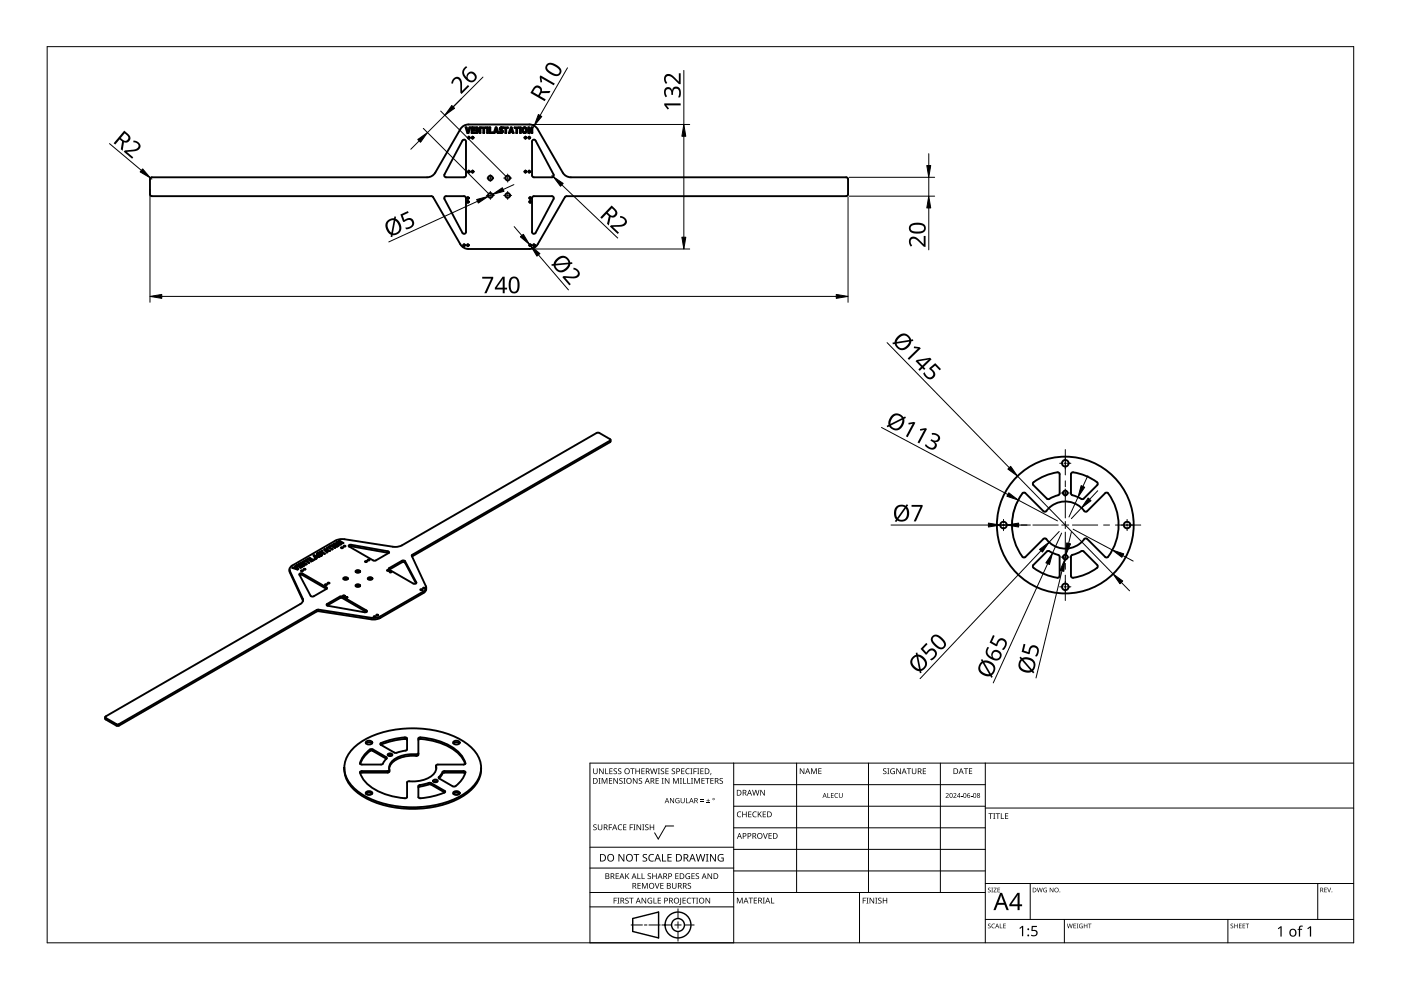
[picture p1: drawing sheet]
<svg xmlns="http://www.w3.org/2000/svg" width="297mm" height="210mm" viewBox="0 0 297 210" stroke-linecap="round" stroke-linejoin="round" font-family="sans-serif">
<g fill="none" stroke="#000" stroke-width=".4">
<path d="M32 37.6h58.6a2 2 0 0 0 1.7-1l5.3-9.2a2 2 0 0 1 1.7-1h13a2 2 0 0 1 1.7 1l5.3 9.2a2 2 0 0 0 1.7 1h58.4l.4 .4v3.2l-.4 .4h-59.3l-.3 .2-5.8 10a2 2 0 0 1-1.7 1h-13a2 2 0 0 1-1.7-1l-5.8-10-.3-.2h-59.3l-.4-.4v-3.2zM98.2 29.7l.4-.1 .2 .4-.1 7.4-.3 .2-4-.1-.2-.5zM98.7 27h.2l.3 1.2zM99.5 27h.2l-.4 1.2zM100 27h.2v1.2h-.2zM100.2 28.1h.5v.1h-.5zM100.2 27.5h.5v.2h-.5zM100.2 27h.5v.2h-.5zM101 27h.2v1.2h-.2zM101.3 27.1l.4 .7v-.8h.2v1.2h-.2l-.4-.7zM102.1 27h.9v.1h-.3v1.1h-.2v-1.1h-.4zM103.3 27h.2v1.2h-.2z"/>
<path d="M103.8 27h.2v1.1h.5v.1h-.7zM105.1 27.8l.2 .2h-.3zM105.1 27h.2l.4 1.2h-.2l-.3-.9-.3 .9h-.2zM106 28l.3 .1v.1l-.4-.1zM106 27.1l.3-.1-.2 .3 .2 .4-.3-.3zM106.3 27h.3l-.1 .2-.2-.1zM106.3 27.5a.35 .35 0 0 1 .3 .4 .35 .35 0 0 1-.3 .3l.2-.3zM106.5 27.2h.1M106.8 27h.9v.1h-.4v1.1h-.2v-1.1h-.3zM108.3 27.8l.2 .2h-.3zM108.3 27h.2l.4 1.2h-.2l-.3-.9-.3 .9h-.2zM109.1 27h.9v.1h-.3v1.1h-.2v-1.1h-.4z"/>
<path d="M110.2 27h.2v1.2h-.2zM110.9 27.2l.3-.2v.1a.51 .51 0 0 0 0 1v.1a.65 .65 0 0 1-.3-1zM111.3 27a.64 .64 0 0 1 .4 .6 .64 .64 0 0 1-.4 .6v-.1a.52 .52 0 0 0 0-1zM112 27h.2v1.2h-.2zM112.3 27.1l.4 .7v-.8h.2v1.2h-.2l-.4-.7zM113 29.7l.3-.1 .3 .2 3.8 7.2-.2 .5-4 .1-.3-.2-.1-7.4zM94.2 41.8l.4-.2h3.8l.3 .2 .1 7.4a.4 .4 0 0 1-.3 .4 .4 .4 0 0 1-.5-.2l-3.8-7.2zM113 41.6h4l.4 .4-3.8 7.4a.4 .4 0 0 1-.5 .2 .4 .4 0 0 1-.3-.4v-7.2zM129.4 93.3l-.1 .5-41.9 24.2M62.7 120v.3M63 119.8l-.1 .1 .8 .5 .1-.1M63 119.8l.9 .5 .3-.2-.1-.1"/>
<path d="M63 119.8v.2M63.4 119.6v.1M63.4 119.6l-.4 .2M63.4 119.6h.1l-.4 .2M63.6 119.5l.1-.1 .9 .5-.2 .1zM63.7 119.4v.2M63.7 119.8v.1M63.7 119.8l.1 .1-.3 .2M63.7 119.8l-.3 .2M64.2 119.1l-.1 .1 .5 .3M64.2 119.1l.8 .5h-.9l-.3-.2 .8 .1M64.2 119.1v.2"/>
<path d="M64.6 119.5v.2M64.8 118.9v.1M65 118.7l-.6 .3 .3-.1 .8 .5 .1-.1-.8-.4M65 118.7v.1M65 118.7h.1l-.3 .2M65.2 118.6l.1-.1 .9 .5h-.2zM65.3 118.5v.1M65.7 118.3v.1M65.7 118.3l-.2 .1 .9 .4 .5-.3h-.1M65.7 118.3l.7 .4M66.4 118.7v.1M66.6 117.7l1.1 .4-1-.2"/>
<path d="M66.6 117.7l-.1 .1 .5 .7 .2-.1-.5-.5M66.6 117.7v.3M66.7 118.1h.1M66.7 117.9v.2M66.8 118.5v.1M66.8 118.5l-.4 .2M67 118.2l.3-.1zM67.2 118.1v.1M67.2 117.5h.1M67.2 117.5l.1 .1M67.3 117.6h.1M67.3 117.3l.1 .1"/>
<path d="M67.3 117.3v.3M67.3 117.3l-.1 .2M67.4 117.4v.1M67.4 117.4v.2M67.4 117.6h.1M67.4 117.5h.2M67.6 117.2h.1M67.6 117.2v.1M67.6 117.2l-.3 .1h.2M67.6 117.3h-.1M67.6 117.3h.1M67.6 117.6h-.2"/>
<path d="M67.6 117.5l.3 .1M67.6 117.5v.1M67.6 117.6h.1M67.7 117.5h.4l.2 .2M67.8 117.6h-.2M68 117.6l.1 .1M68 117.6h-.1M68 117.9h.1M68 117.8l-.2 .1h.2M68 117.8v.1M68.1 117.9h-.1M68.1 117.7h.1"/>
<path d="M68.1 117.9h.1M68.1 117.7v.1M68.1 117.8v.1M68.1 117.8h.1M68.1 117v.1M68.3 117.7h.1M68.3 117.7l-.3 .1M68.3 116.7v.2M68.3 116.7l-.6 .4 .3-.1 .8 .5 .1-.1-.8-.4M68.3 116.7l.1 .1-.3 .2M68.9 116.4v.3M68.9 116.4l-.2 .1 .6 .7 .1-.1-.4-.5"/>
<path d="M68.9 116.4l1.1 .3-1-.1M69 116.8h.1M69 116.6v.2M69.3 116.8h.3zM69.5 116.8v.1M69.8 116v.2M69.9 115.8v.1M69.9 115.8l-.6 .4 .3-.1 .8 .4 .1-.1-.7-.4M69.9 115.8l.1 .1-.2 .1M70.1 115.7l.2-.1 .8 .5-.1 .1zM70.3 115.6v.2M70.6 115.5h.1"/>
<path d="M70.6 115.5l.1 .2M70.7 115.7h.1M70.8 115.3v.1M70.8 115.6l-.1 .1M70.8 115.3l-.2 .2M70.8 115.3v.3M70.8 115.6v.1M70.8 115.5l.2 .2M70.8 115.5v.2M70.8 115.7l.1 .1M70.8 115.4v.1M70.9 115.8h.1"/>
<path d="M71 115.8l.3 .1M71 115.7h.5M71 115.7v.1M71.3 115.9h.1M71.4 115l.1-.1 .8 .5-.1 .1zM71.4 115.9h-.1M71.5 115.9h-.1M71.5 114.9v.2M71.5 115.7l.1 .1-.1 .1M71.5 115.7v.2M71.5 115.9h.1M71.6 115.6h.1"/>
<path d="M71.6 115.6v.2M71.6 115.6l.1 .2M71.6 115.7l.1 .1M71.7 115.7v.1M71.8 115.6l-.4-.3h-.6l.8 .3M71.8 115.6h.1M71.8 115.6l-.1 .1M72 114.6v.2M72 114.6l-.2 .1 .6 .4M72 114.6l.8 .5h-.9l-.3-.2 .8 .2M72.3 116l.4 .1-.2 .1zM72.4 115.1v.1"/>
<path d="M72.9 115.7l.3 .1-.3 .1zM74 115.9l.4-.1 8 1.5M74 115.9v-.3l.4-.1 7.8 1.4 .3 .2-.1 .2M74 115.9l5.3 3 .4-.1 2.7-1.5M77.4 119l.4 .1h-.4zM78 118.7h.3l-.2 .2zM216.8 104.6l.4-.2 .2 .1 3.8 3.9 .4 .1a5.2 5.2 0 0 1 8.4 0l.5-.1 3.8-3.9 .4-.1a11 11 0 0 1 .1 13.8l-.4-.1-3.9-3.9-.4-.1a5.2 5.2 0 0 1-8.4 .1h-.4l-3.9 3.9-.4 .1a11 11 0 0 1-.2-13.6zM219.1 102.3a10.6 10.6 0 0 1 5.3-2.1l.3 .3-.1 4.3-2.1 1-.5-.1-2.9-2.9zM219.1 119.8l3-3 2.3 .8 .3 .4v4.1l-.2 .3a9.5 9.5 0 0 1-5.5-2.2zM227.2 117.7l2.4-.9 3 3 .1 .4a9.5 9.5 0 0 1-5.4 2.3l-.2-.4v-4.1zM227.3 100.2a9.5 9.5 0 0 1 5.4 2.2v.4l-2.9 2.9-.5 .1-2.2-1v-4.3zM61.4 120.7v.7l2.8 6"/>
<path d="M62.1 120.3l-.1 .1 1.2 .3-.2-.1M62.1 120.3v.2M62.1 120.3l.9 .3M62.5 120.1l.2-.1 .6 .7zM63 120.6v.1M63.5 121.6h.6l5.1 2.9 .1 .3-2.8 1.6h-.6l-2.4-4.6zM63.5 122l.6-.1 5.1 3M63.8 120.9l.4 .1-.4 .1zM64.1 120v.1M64.1 120l-.3 .2M64.4 120.6l.4 .1-.2 .1zM68.9 123.9l.4 .1h-.4z"/>
<path d="M69.3 128.1l2.8-1.6 .4-.1 5.3 3.2-.5 .2-7.8-1.4zM69.4 128.4l2.7-1.6h.4l5.2 3M69.5 123.6h.3l-.2 .2zM72.8 126.3h.3l-.2 .1zM72.8 122.5l.2-.1a.56 .56 0 0 1 .8 .3 .49 .49 0 0 1-.6 .2 .49 .49 0 0 1-.4-.4zM72.9 122.8l.4-.1 .4 .1M73.3 126.6l.4 .1h-.4zM75.4 124l.2-.1a.56 .56 0 0 1 .8 .3 .49 .49 0 0 1-.6 .2 .49 .49 0 0 1-.4-.4zM75.4 121l.2-.1a.56 .56 0 0 1 .8 .3 .49 .49 0 0 1-.6 .2 .49 .49 0 0 1-.4-.4zM75.5 124.3l.4-.1 .4 .1M75.5 121.3l.4-.1 .4 .1M78 122.5l.2-.1a.56 .56 0 0 1 .8 .3 .49 .49 0 0 1-.6 .2 .49 .49 0 0 1-.4-.4z"/>
<path d="M78.1 122.8l.4-.1 .4 .1M79.3 130.7h.3l-.3 .1zM79.8 130.3l.4 .1-.2 .1zM82.1 120.9h.3l-.2 .2zM82.4 120.5l2.8-1.6h.6l2.5 4.6-.1 .2h-.6l-5.1-2.9zM82.5 120.8l2.7-1.6h.6l2.4 4.5M82.7 121.2l.3 .1-.3 .1zM89.2 124.9l.3 .1-.2 .1zM89.7 124.6l.4 .1-.4 .1zM90.4 124.6l-.1 .5-.5 .6-9.8 5.6h-1.1l-11.4-1.7h-.3l-42 24.3h-.5l-2.3-1.4-.1-.4M22.3 152l41.6-24.1 .3-.4v-.4l-2.8-6.1 .1-.7 9.6-5.7 .7-.2 1.1-.1 10.6 1.6 1.4-.1 41.6-24h.6l2.3 1.4-.1 .2-41.9 24.2-.1 .3 3 6.4v.5l-.5 .6-9.2 5.3-.6 .2-1.1 .1-11.6-1.7-42.1 24.2h-.5l-2.3-1.3zM75.3 158.3a19.5 19.5 0 0 1 13.9-3.8 17.8 17.8 0 0 1 10.5 3.8 5.6 5.6 0 0 1 0 9 19.5 19.5 0 0 1-13.9 3.8 17.8 17.8 0 0 1-10.5-3.8 5.6 5.6 0 0 1 0-9z"/>
<path d="M77.6 157.6l.6-.2 .7 .2M77.6 157.2a.88 .88 0 0 1 1.3 .2 .81 .81 0 0 1-1.4 0zM77.9 159.4l.5-.5 .5-.1 3 1.7 .1 .3-1 1.3h-4.3l-.3-.1a3.6 3.6 0 0 1 1.5-2.6zM80.7 157.6a11.6 11.6 0 0 1 5.5-1.1l.1 2.5-2.3 .6h-.4l-2.9-1.7zM82.3 159.9l.1-.1a.56 .56 0 0 1 .8 .2 .49 .49 0 0 1-.5 .3 .49 .49 0 0 1-.4-.4zM86.3 156.9l-.2-.2a15 15 0 0 0-5.4 1.2M88.7 156.9l.2-.2a13.7 13.7 0 0 1 8.4 3.2l1 1.4 .3 .7M88.7 159.7a1.19 1.19 0 0 1-1.2 .2 5.8 5.8 0 0 0-4.6 1.8 1.83 1.83 0 0 0-.3 1.6l-.4 .2h-5.5l-.4 .2a6.2 6.2 0 0 0 3.7 4 11.8 11.8 0 0 0 6.2 1.4l.1-3.2a1.19 1.19 0 0 1 1.2-.2 5.8 5.8 0 0 0 4.6-1.8 1.77 1.77 0 0 0 .3-1.5M96.1 157.6l.7-.2 .6 .2M96.2 157.2a.88 .88 0 0 1 1.3 .2 .81 .81 0 0 1-1.4 0zM73 162.8a6.3 6.3 0 0 0 3.2 5.6 22.2 22.2 0 0 0 19.1 1.8 10.7 10.7 0 0 0 6.3-5.2l.4-1.9M77.6 167.9a.88 .88 0 0 1 1.3 .2 .81 .81 0 0 1-1.4 0z"/>
<path d="M78.9 168.3l-.7-.2-.6 .2M81.9 160.9h.1M81.9 160.9l-3.2-1.8a4.9 4.9 0 0 0-2.3 2.9M82.6 163.3l-.1 .4-.3 .1h-5.5l-.3 .1M83.1 160.2l-.4-.1-.4 .1M88.7 167l.3-.2 2.3-.5 3 1.7M88.7 169v-2.4l2.3-.6h.4l3 1.9a12.8 12.8 0 0 1-5.5 1.3l-.2-.2M91.9 165.4l.2-.1a.56 .56 0 0 1 .7 .3 .49 .49 0 0 1-.5 .3 .49 .49 0 0 1-.4-.5zM91.9 165.7l.4-.1 .4 .1M92.4 162.7h.1M92.4 162.3v.4M92.4 162.4l.4-.3h5.5l.4-.2a6.2 6.2 0 0 0-3.7-4 11.8 11.8 0 0 0-6.2-1.4l-.1 3.5a1.19 1.19 0 0 1-1.2 .2 5.5 5.5 0 0 0-4.8 2.2l-.2 .6"/>
<path d="M92.4 162.7l.1 .3M93.9 163.6l4.4-.1 .3 .1a4.2 4.2 0 0 1-2.3 3.2l-3.3-1.8zM96.2 167.9a.88 .88 0 0 1 1.3 .2 .81 .81 0 0 1-1.4 0zM97.4 168.3l-.6-.2-.7 .2M98.6 163.9l-.3-.1h-4.3l-.9 1.2M102 162.8v.3"/>
<circle cx="99.4" cy="36.4" r=".2"/>
<circle cx="99.4" cy="29.2" r=".2"/>
<circle cx="100.2" cy="36.4" r=".2"/>
<circle cx="100.2" cy="29.2" r=".2"/>
<circle cx="104" cy="37.8" r=".5"/>
<circle cx="107.6" cy="37.8" r=".5"/>
<circle cx="111.4" cy="36.4" r=".2"/>
<circle cx="111.4" cy="29.2" r=".2"/>
<circle cx="112.2" cy="36.4" r=".2"/>
<circle cx="112.2" cy="29.2" r=".2"/>
<circle cx="98.4" cy="52" r=".2"/>
<circle cx="99.2" cy="52" r=".2"/>
<circle cx="99.2" cy="42" r=".2"/>
<circle cx="99.2" cy="42.8" r=".2"/>
<circle cx="104" cy="41.4" r=".5"/>
<circle cx="107.6" cy="41.4" r=".5"/>
<circle cx="112.4" cy="52" r=".2"/>
<circle cx="112.4" cy="42" r=".2"/>
<circle cx="112.4" cy="42.8" r=".2"/>
<circle cx="113.2" cy="52" r=".2"/>
<circle cx="225.9" cy="98.2" r=".7"/>
<circle cx="212.8" cy="111.3" r=".7"/>
<circle cx="225.9" cy="118.1" r=".5"/>
<circle cx="225.9" cy="104.5" r=".5"/>
<circle cx="225.9" cy="111.3" r="14.5"/>
<circle cx="239" cy="111.3" r=".7"/>
<circle cx="225.9" cy="124.4" r=".7"/>
</g>
<g fill="none" stroke="#000" stroke-width=".21">
<path d="M129.3 93.4v.4M67.2 117.4v.1M67.4 117.5v.1M67.4 117.2v.2M67.5 117.5v.1M67.6 117.2v.1M67.8 117.5v.1M67.8 117.8v.1M67.9 117.8v.1M67.9 117.5v.1M68 117.8v.1M68.1 117.5v.1"/>
<path d="M68.2 117.5v.3M68.2 117.6v.1M68.3 117.7h.1M70.7 115.4v.2M70.8 115.5v.2M70.9 115.6v.2M71 115.2v.1M71.2 115.7v.2M71.2 115.2v.1M71.3 115.8v.1M71.4 115.3v.1M71.4 115.8v.1"/>
<path d="M71.6 115.3v.2M71.6 115.7h.1M71.7 115.5v.2M71.8 115.6h.1M74.4 115.5v.3M82.2 116.9v.3M85.2 118.9v.3M85.9 119v.3M87.4 117.6v.4M61.4 121v.4M64.1 121.6v.3M64.2 126.9v.4"/>
<path d="M67.2 129.3v.3M67.5 129.3v.3M69.2 124.5v.4M69.4 128.1v.3M72.1 126.5v.3M72.6 126.5v.3M77.7 129.4v.4M78.7 131v.3M80.6 130.7v.3M82.5 120.5v.3M88.3 123.5v.1M89.8 125.4v.3"/>
<path d="M22.4 152.2v.3M24.7 153.5v.4M25.2 153.5v.4M78.4 158.9v.3M79 158.9v.3M80.8 157.6v.3M85.8 156.3v.4M88.2 159.9v.4M89.2 156.3v.4M76.3 161.8v.1M76.7 163.5v.3M81.9 160.5v.4"/>
<path d="M82.2 163.5v.3M89 166.4v.4M90.9 166v.3M91.4 166v.4M92.4 162.4v.3M93 164.8v.2M93.8 163.7v.3M94.2 163.5v.3M94.3 167.7v.3M98.3 163.5v.3M98.7 161.8v.1"/>
</g>
<path d="M10 9.9h277v190h-277z" fill="none" stroke="#000" stroke-width=".21"/>
<g fill="none" stroke="#000" stroke-width=".21">
<path d="M125.1 179.6h30.5M142.8 175.1h-1.6l-1.6 2.8-.8-1.3M155.6 161.8v38.1h-30.5v-38.1h161.9M155.6 166.4h53.3M155.6 170.9h53.3M155.6 175.5h53.3M168.9 161.8v27.4M184.1 161.8v27.4M199.4 161.8v27.4M208.9 161.8v38.1M208.9 171.3h78.1M125.1 192.3h30.5"/>
<path d="M125.1 189.2h83.8M125.1 184h30.5M133.8 196.1h2.4M136.6 196.1h.6M137.6 196.1h2.4M140.3 196.1h2.1M143.1 196.1h1.3M143.7 192.7v2M143.7 195.4v1.4M143.7 197.5v2M145.1 196.1h2.1M155.6 180.1h53.3"/>
<path d="M155.6 184.7h53.3M182.2 189.2v10.7M208.9 194.9h78.1M208.9 187.3h78.1M218.4 187.3v7.6M225.7 194.9v5M260.3 194.9v5M279.4 187.3v7.6"/>
</g>
<g fill="#000">
<path d="M125.8 174.9l.5-.1h.2l-.1 .2a.25 .25 0 0 0-.3-.1 .25 .25 0 0 0 0 .4 .4 .4 0 0 1 .4 .3 .4 .4 0 0 1-.2 .5 .4 .4 0 0 1-.5-.3v.1a.27 .27 0 0 0 .5 0 .27 .27 0 0 0-.1-.4l-.4-.2zM125.8 162.9h.1v.8a.32 .32 0 0 0 .3 .3 .32 .32 0 0 0 .3-.3v-.8h.2v.8a.47 .47 0 0 1-.5 .4 .47 .47 0 0 1-.4-.4zM126.9 165h.4l-.1 .1v1l.1 .1h-.4l.1-.1v-1zM126.8 174.8h.1v.8a.32 .32 0 0 0 .3 .3 .32 .32 0 0 0 .3-.3v-.8h.2v.8a.47 .47 0 0 1-.5 .4 .47 .47 0 0 1-.4-.4zM127 162.9h.2l.6 1v-1h.2v1.2h-.2l-.7-1 .1 1h-.2zM127.6 165h.2l.4 1 .4-1h.2v1.2h-.2v-1.1l-.4 1.1h-.1l-.4-1.1v1.1h-.1zM128.3 162.9h.2v1.1h.5v.1h-.7zM129.1 174.8h.7v.1h-.6v.5h.5v.1h-.5v.5h-.1zM129.1 165h.7v.1h-.5v.4h.5v.1h-.5v.4h.5v.2h-.7zM129.2 162.9h.7v.1h-.5v.4h.4v.2h-.4v.4h.5v.1h-.7zM130.1 163l.5-.1 .2 .1v.1a.25 .25 0 0 0-.4-.1 .25 .25 0 0 0 0 .4 .4 .4 0 0 1 .4 .3 .4 .4 0 0 1-.2 .5 .4 .4 0 0 1-.5-.3v.1a.27 .27 0 0 0 .5 0 .27 .27 0 0 0-.1-.4l-.4-.2zM130.1 165h.1l.7 1v-1h.1v1.2h-.2l-.6-1v1h-.1z"/>
<path d="M131.1 175l.5-.2 .3 .1-.1 .1a.49 .49 0 0 0-.7 .4 .49 .49 0 0 0 .8 .4 .57 .57 0 0 1-.8 0 .57 .57 0 0 1 0-.8zM131.1 163l.4-.1 .2 .1v.1a.25 .25 0 0 0-.4-.1 .25 .25 0 0 0 0 .4 .4 .4 0 0 1 .5 .3 .4 .4 0 0 1-.3 .5 .4 .4 0 0 1-.5-.3l.1 .1a.27 .27 0 0 0 .4 0 .27 .27 0 0 0-.1-.4l-.3-.2zM131.3 165.1l.5-.2 .2 .1v.1a.25 .25 0 0 0-.4-.1 .25 .25 0 0 0 0 .4 .4 .4 0 0 1 .4 .3 .4 .4 0 0 1-.2 .5 .4 .4 0 0 1-.5-.2h.1a.27 .27 0 0 0 .4 .1 .27 .27 0 0 0-.1-.4l-.4-.3zM132.2 165h.4l-.1 .1v1l.1 .1h-.4l.1-.1v-1zM132.1 174.8h.7v.1h-.5v.4h.5v.1h-.5v.5h.5v.1h-.7zM133.5 174.8h.7v.1h-.5v.5h.5v.1h-.5v.5h-.2zM133.6 162.9h.9v.1h-.3v1.1h-.2v-1.1h-.4zM134.3 174.8h.4l-.1 .1v1l.1 .1h-.4l.1-.1v-1zM134.2 165h.2l.6 1v-1h.2v1.2h-.2l-.7-1v1h-.1zM134.7 162.9h.2v.5h.6v-.5h.2v1.2h-.2v-.5h-.6v.5h-.2zM135 174.8h.1l.7 1v-1h.1v1.2h-.2l-.6-1v1h-.1zM135.5 165.1l.4-.2 .2 .1v.1a.25 .25 0 0 0-.4-.1 .25 .25 0 0 0 0 .4 .4 .4 0 0 1 .5 .3 .4 .4 0 0 1-.3 .5 .4 .4 0 0 1-.5-.2h.1a.27 .27 0 0 0 .4 .1 .27 .27 0 0 0-.1-.4l-.3-.3z"/>
<path d="M136.2 174.8h.4l-.1 .1v1l.1 .1h-.4l.1-.1v-1zM136 162.9h.7v.1h-.6v.4h.5v.2h-.5v.4h.6v.1h-.7zM136.8 174.9l.4-.1h.3l-.1 .2a.25 .25 0 0 0-.3-.1 .25 .25 0 0 0 0 .4 .4 .4 0 0 1 .4 .3 .4 .4 0 0 1-.3 .5 .4 .4 0 0 1-.4-.3v.1a.27 .27 0 0 0 .5 0 .27 .27 0 0 0-.1-.4l-.4-.2zM137.8 174.8h.1v.5h.6v-.5h.2v1.2h-.2v-.6h-.6v.6h-.1zM137.8 162.9h.2l.3 1 .2-1h.2l.3 1 .2-1h.2l-.3 1.2h-.2l-.3-1-.3 1h-.1zM139 165h.7v.1h-.5v.4h.4v.1h-.4v.4h.5v.2h-.7zM139.5 162.9h.4l-.1 .1v1l.1 .1h-.4l.1-.1v-1zM140.3 165h.4l-.1 .1v1l.1 .1h-.4l.1-.1v-1zM140.1 163l.5-.1 .2 .1v.1a.25 .25 0 0 0-.4-.1 .25 .25 0 0 0 0 .4 .4 .4 0 0 1 .4 .3 .4 .4 0 0 1-.2 .5 .4 .4 0 0 1-.5-.3l.1 .1a.27 .27 0 0 0 .4 0 .27 .27 0 0 0-.1-.4l-.4-.2zM141.1 162.9h.7v.1h-.6v.4h.5v.2h-.5v.4h.6v.1h-.7zM141 165h.1l.7 1v-1h.1v1.2h-.2l-.6-1v1h-.1zM142.1 169.2h.1l.6 .9v-.9h.1v1.1h-.1l-.6-.9v.9h-.1z"/>
<path d="M142.5 163l.4-.1 .2 .1v.1a.25 .25 0 0 0-.4-.1 .25 .25 0 0 0 0 .4 .4 .4 0 0 1 .4 .3 .4 .4 0 0 1-.2 .5 .4 .4 0 0 1-.5-.3l.1 .1a.27 .27 0 0 0 .4 0 .27 .27 0 0 0-.1-.4l-.4-.2zM142.7 165h.2l.4 1 .4-1h.2v1.2h-.1v-1.1l-.4 1.1h-.2l-.4-1.1v1.1h-.1zM143.3 169.3l.5-.1 .3 .1-.1 .1a.45 .45 0 0 0-.7 .3 .45 .45 0 0 0 .6 .5v-.4h-.2v-.1h.4v.6a.6 .6 0 0 1-.8-.2 .6 .6 0 0 1 0-.8zM144.1 165h.5l-.2 .1v1l.2 .1h-.5l.2-.1v-1zM144.8 165h.2v1h.5v.2h-.7zM144.4 162.9h.7v.1h-.5v.4h.5v.2h-.5v.4h.5v.1h-.7zM144.3 169.2h.2v.7a.28 .28 0 0 0 .2 .3 .28 .28 0 0 0 .3-.3v-.7h.2v.7a.42 .42 0 0 1-.5 .4 .42 .42 0 0 1-.4-.4zM145.4 169.2h.2v1h.5v.1h-.7zM145.7 165h.2v1h.5v.2h-.7zM145.5 163.1l.4-.2 .3 .1v.1a.49 .49 0 0 0-.7 .4 .49 .49 0 0 0 .7 .5 .57 .57 0 0 1-.8-.1 .57 .57 0 0 1 0-.8zM146.4 162.9h.4l-.1 .1v1l.1 .1h-.4l.1-.1v-1zM146.5 165h.4l-.1 .1v1l.1 .1h-.4l.1-.1v-1z"/>
<path d="M147 162.9h.7v.1h-.5v.5h.5v.1h-.5v.5h-.2zM147.2 165h.2l.4 1 .4-1h.2v1.2h-.2l.1-1.1-.5 1.1h-.1l-.4-1.1v1.1h-.1zM147.8 162.9h.5l-.2 .1v1l.2 .1h-.5l.2-.1v-1zM148.5 169.9h.7v.1h-.7zM148.5 169.5h.7v.2h-.7zM148.5 162.9h.7v.1h-.6v.4h.5v.2h-.5v.4h.6v.1h-.7zM148.7 165h.7v.1h-.5v.4h.5v.1h-.5v.4h.5v.2h-.7zM149.8 170.2h.7v.1h-.7zM149.5 165h.9v.1h-.3v1.1h-.2v-1.1h-.4zM150.1 169.4l.1 .3h.3l-.3 .1v.3l-.1-.3h-.3l.3-.1zM150.7 163.9h.1l-.2 .4zM150.6 165h.7v.1h-.5v.4h.5v.1h-.5v.4h.5v.2h-.7z"/>
<path d="M152.6 165.1l.4-.2 .3 .1-.1 .1a.25 .25 0 0 0-.4-.1 .25 .25 0 0 0 0 .4 .4 .4 0 0 1 .5 .3 .4 .4 0 0 1-.3 .5 .4 .4 0 0 1-.5-.2h.1a.27 .27 0 0 0 .5 .1 .27 .27 0 0 0-.1-.4l-.4-.3zM156.4 172.2l.4-.2 .4 .1-.1 .1a.49 .49 0 0 0-.7 .5 .49 .49 0 0 0 .7 .4 .57 .57 0 0 1-.8 0 .57 .57 0 0 1 0-.8zM157.4 172.1h.1v.5h.7v-.5h.1v1.2h-.1v-.6h-.7v.6h-.1zM158.6 172.1h.7v.1h-.5v.4h.5v.1h-.5v.4h.5v.2h-.7zM159.7 172.2l.4-.2 .3 .1v.1a.49 .49 0 0 0-.7 .5 .49 .49 0 0 0 .7 .4 .57 .57 0 0 1-.8 0 .57 .57 0 0 1 0-.8zM159.5 167.5h.1l.3 1 .3-1h.1l.3 1 .3-1h.1l-.3 1.2h-.2l-.3-1.1-.3 1.1h-.1zM160.7 172.1h.1v.6l.5-.6h.2l-.5 .5 .5 .7h-.1l-.5-.6-.1 .6h-.1zM161.8 176.6h.1l.4 1.1 .3-1.1h.2l-.5 1.2h-.1zM161.2 167.5h.2l.6 1v-1h.2v1.2h-.2l-.7-1v1h-.1zM161.7 172.1h.7v.1h-.5v.4h.5v.1h-.5v.4h.5v.2h-.7zM162.9 176.6h.7v.2h-.5v.3h.5v.2h-.5v.4h.5v.1h-.7zM169.6 162.9h.2l.6 1v-1h.1v1.2h-.1l-.7-1v1h-.1z"/>
<path d="M172 162.9h.2l.4 1 .3-1h.3v1.2h-.2v-1l-.4 1h-.1l-.4-1.1v1.1h-.1zM173.5 162.9h.7v.1h-.5v.4h.4v.1h-.4v.5h.5v.1h-.7zM175.4 168.1h.2v1h.4v.1h-.6zM176.2 168.1h.6v.2h-.5v.3h.4v.1h-.4v.4h.5v.1h-.6zM177.1 168.3l.3-.2 .3 .1-.1 .1a.41 .41 0 0 0-.5 .4 .41 .41 0 0 0 .6 .3 .48 .48 0 0 1-.7 0 .48 .48 0 0 1 .1-.7zM177.9 168.1h.1v.7a.26 .26 0 0 0 .3 .3 .26 .26 0 0 0 .2-.3v-.7h.2v.7a.39 .39 0 0 1-.4 .4 .39 .39 0 0 1-.4-.4zM187.3 163l.4-.1 .2 .1v.1a.25 .25 0 0 0-.4-.1 .25 .25 0 0 0 0 .4 .4 .4 0 0 1 .5 .3 .4 .4 0 0 1-.3 .5 .4 .4 0 0 1-.5-.3l.1 .1a.27 .27 0 0 0 .4 0 .27 .27 0 0 0-.1-.4l-.3-.2zM188.1 162.9h.5l-.2 .1v1l.2 .1h-.5l.2-.1v-1zM188.9 163.1l.5-.2 .3 .1v.1a.5 .5 0 0 0-.8 .4 .5 .5 0 0 0 .7 .5v-.4h-.3v-.1h.4v.6a.66 .66 0 0 1-.8-.1 .66 .66 0 0 1 0-.9zM190 162.9h.2l.7 1-.1-1h.2v1.2h-.2l-.6-1v1h-.2zM192.3 162.9h.9v.1h-.4v1.1h-.2v-1.1h-.3zM193.3 162.9h.2v.8a.32 .32 0 0 0 .3 .3 .32 .32 0 0 0 .3-.3v-.8h.2v.8a.47 .47 0 0 1-.5 .4 .47 .47 0 0 1-.5-.4z"/>
<path d="M195.7 162.9h.6v.1h-.5v.4h.5v.2h-.5v.4h.5v.1h-.6zM200.5 168.3a.37 .37 0 0 1 .6 0 .37 .37 0 0 1-.2 .5l-.3 .3h.6v.1h-.7l.3-.4a.27 .27 0 0 0 .2-.4 .27 .27 0 0 0-.4-.1zM202.1 168.3a.37 .37 0 0 1 .6 0 .37 .37 0 0 1-.2 .5l-.2 .3h.5v.1h-.7l.3-.4a.27 .27 0 0 0 .3-.4 .27 .27 0 0 0-.5-.1zM203.7 168.7h.4v.1h-.4zM204.3 162.9h1v.1h-.4v1.1h-.2v-1.1h-.4zM205.8 168.7h.4v.1h-.4zM205.4 162.9h.7v.1h-.5v.4h.5v.1h-.5v.5h.5v.1h-.7zM209.6 172.4h.9v.2h-.4v1h-.1v-1h-.4zM210.6 172.4h.4l-.1 .1v1l.1 .1h-.4l.1-.1v-1zM211.1 172.4h.9v.2h-.4v1h-.1v-1h-.4zM212.2 172.4h.2v1.1h.5v.1h-.7zM213.1 172.4h.7v.2h-.6v.3h.5v.2h-.5v.4h.6v.1h-.7z"/>
<path d="M130.1 190.3h.7v.2h-.5v.4h.4v.1h-.4v.6h-.2zM130.5 185.2h.7v.1h-.5v.4h.5v.1h-.5v.4h.5v.2h-.7zM130.9 190.3h.4l-.1 .2v.9l.1 .2h-.4l.1-.2v-.9zM131.1 181.1h.3l.8 1.3v-1.3h.2v1.6h-.3l-.8-1.4v1.4h-.2zM132.6 190.5l.4-.2 .3 .1-.1 .1a.25 .25 0 0 0-.4-.1 .25 .25 0 0 0 0 .4 .4 .4 0 0 1 .5 .3 .4 .4 0 0 1-.3 .5 .4 .4 0 0 1-.5-.2h.1a.27 .27 0 0 0 .5 .1 .27 .27 0 0 0-.1-.5l-.4-.2zM132.6 185.2h.1v.6l.6-.6h.1l-.5 .5 .5 .7h-.1l-.5-.6-.1 .6h-.1zM133.4 190.3h.9v.2h-.4v1.1h-.1v-1.1h-.4zM134.3 181.1h1.2v.2h-.5v1.4h-.2v-1.4h-.5zM135.1 185.2h.2v1h.5v.2h-.7zM135.2 187.2h.6v.1h-.5v.4h.5v.2h-.5v.4h.5v.1h-.6zM136 185.2h.2v1h.5v.2h-.7zM136.1 187.2h.2l.4 1 .4-1h.2v1.2h-.1v-1l-.4 1h-.2l-.4-1 .1 1h-.2z"/>
<path d="M136 190.3h.2l.7 1.1-.1-1.1h.2v1.3h-.2l-.6-1v1h-.2zM136.3 181.2l.3-.1h.6l-.2 .2a.33 .33 0 0 0-.5 .1 .33 .33 0 0 0 .4 .4 .49 .49 0 0 1 .3 .7 .49 .49 0 0 1-.8 .2l-.2-.1v-.2l.3 .1a.35 .35 0 0 0 .5-.2 .35 .35 0 0 0-.4-.4l-.3-.3zM137.4 190.5l.6-.2 .3 .1-.1 .1a.5 .5 0 0 0-.8 .4 .5 .5 0 0 0 .7 .5v-.3h-.3v-.2h.5v.6a.66 .66 0 0 1-.9-.1 .66 .66 0 0 1 0-.9zM137.4 185.3l.4-.2 .2 .1v.1a.25 .25 0 0 0-.4-.1 .25 .25 0 0 0 0 .4 .4 .4 0 0 1 .4 .3 .4 .4 0 0 1-.2 .5 .4 .4 0 0 1-.5-.2h.1a.27 .27 0 0 0 .4 .1 .27 .27 0 0 0-.1-.4l-.4-.3zM137.7 181.3l.5-.2h.5l-.1 .2a.63 .63 0 0 0-.9 .6 .63 .63 0 0 0 .9 .5v.2a.83 .83 0 0 1-1-.3 .83 .83 0 0 1 .1-1zM138.6 190.3h.1v1.1h.5v.2h-.6zM138.8 187.2h.2l.3 1.1 .4-1.1h.1l-.4 1.2h-.2zM138.3 185.2h.2v.5h.6v-.5h.1v1.2h-.1v-.6h-.6v.6h-.2zM139.5 190.3h.6v.2h-.5v.4h.5v.1h-.5v.4h.5v.2h-.6zM140.4 181.1h.2v1.4h.6v.2h-.8zM140 187.2h.7v.1h-.5v.4h.4v.2h-.4v.4h.5v.1h-.7zM141.5 181.1h.9v.2h-.7v.4h.7v.2h-.7v.6h.7v.2h-.9z"/>
<path d="M142.5 187.2h.1v.8a.32 .32 0 0 0 .4 .3 .32 .32 0 0 0 .3-.3v-.8h.1v.8a.47 .47 0 0 1-.5 .4 .47 .47 0 0 1-.4-.4zM143.2 185.2h.7v.1h-.6v.4h.5v.1h-.5v.4h.6v.2h-.7zM144.2 190.3h.2v1.3l-.1 .2-.3 .1v-.2l.2-.1zM144.7 190.3h.7v.2h-.5v.4h.5v.1h-.5v.4h.5v.2h-.7zM145.5 185.3l.4-.2 .4 .1-.1 .1a.5 .5 0 0 0-.7 .4 .5 .5 0 0 0 .7 .5v-.3h-.3v-.2h.4v.6a.66 .66 0 0 1-.9-.1 .66 .66 0 0 1 .1-.9zM145.8 190.5l.4-.2 .3 .1v.1a.49 .49 0 0 0-.7 .5 .49 .49 0 0 0 .7 .4 .57 .57 0 0 1-.8 0 .57 .57 0 0 1 0-.8zM145.9 187.3l.4-.1 .2 .1v.1a.25 .25 0 0 0-.4-.1 .25 .25 0 0 0 0 .4 .4 .4 0 0 1 .4 .3 .4 .4 0 0 1-.2 .5 .4 .4 0 0 1-.5-.3l.1 .1a.27 .27 0 0 0 .4 0 .27 .27 0 0 0-.1-.4l-.4-.2zM146.6 190.3h.9v.2h-.4v1.1h-.1v-1.1h-.4zM146.6 185.2h.7v.1h-.5v.4h.5v.1h-.5v.4h.5v.2h-.7zM147.6 190.3h.4l-.1 .2v.9l.1 .2h-.4l.1-.2v-.9zM147.5 185.3l.5-.2 .2 .1v.1a.25 .25 0 0 0-.4-.1 .25 .25 0 0 0 0 .4 .4 .4 0 0 1 .4 .3 .4 .4 0 0 1-.2 .5 .4 .4 0 0 1-.5-.2h.1a.27 .27 0 0 0 .4 .1 .27 .27 0 0 0-.1-.4l-.4-.3zM147.5 181.1h.2l.4 1.3 .3-1.3h.2l.4 1.3 .3-1.3h.2l-.4 1.6h-.2l-.4-1.4-.3 1.4h-.2z"/>
<path d="M149.7 181.1h.5l-.2 .1v1.3l.2 .2h-.5l.1-.2v-1.3zM149.6 190.3h.2l.6 1.1v-1.1h.2v1.3h-.2l-.7-1v1h-.1zM150 185.2h.2l.6 1v-1h.2v1.2h-.2l-.7-1 .1 1h-.2zM150.5 181.1h.3l.8 1.3v-1.3h.2v1.6h-.3l-.8-1.4v1.4h-.2zM152.3 181.3l.8-.2h.3l-.1 .2a.65 .65 0 0 0-1 .5 .65 .65 0 0 0 .9 .7v-.5h-.3v-.2h.5v.8a.86 .86 0 0 1-1.1-.2 .86 .86 0 0 1 0-1.1zM156.2 190.3h.3l.3 1 .4-1h.3v1.2h-.2v-1l-.4 1h-.1l-.4-1v1h-.2zM158.7 190.3h.9v.2h-.3v1h-.2v-1h-.4zM159.8 190.3h.7v.2h-.5v.3h.5v.2h-.5v.4h.5v.1h-.7zM161.7 190.3h.5l-.2 .2v.9l.2 .1h-.5l.2-.1v-.9zM163.5 190.3h.1v1.1h.6v.1h-.7zM182.9 190.3h.7v.2h-.5v.4h.5v.1h-.5v.6h-.2zM183.7 190.3h.4l-.1 .2v.9l.1 .2h-.4l.1-.2v-.9z"/>
<path d="M184.4 190.3h.1l.7 1v-1h.1v1.3h-.1l-.7-1v1h-.1zM185.6 190.3h.4l-.1 .2v.9l.1 .2h-.4l.1-.2v-.9zM186.2 190.5l.5-.2 .2 .1v.1a.25 .25 0 0 0-.4-.1 .25 .25 0 0 0 0 .4 .4 .4 0 0 1 .4 .3 .4 .4 0 0 1-.2 .5 .4 .4 0 0 1-.5-.2 .27 .27 0 0 0 .5 .1 .27 .27 0 0 0-.1-.5l-.4-.2zM187.2 190.3h.1v.6h.6v-.6h.2v1.3h-.2v-.6h-.6v.6h-.1zM209.5 188.3l.3-.1 .2 .2a.24 .24 0 0 0-.3-.1 .24 .24 0 0 0-.1 .3 .24 .24 0 0 0 .3 .1 .31 .31 0 0 1 0 .5 .31 .31 0 0 1-.5-.2 .23 .23 0 0 0 .4 .2 .23 .23 0 0 0 0-.4l-.3-.2zM209.5 195.9l.3-.1 .2 .2a.24 .24 0 0 0-.3-.1 .24 .24 0 0 0-.1 .3 .24 .24 0 0 0 .3 .1 .31 .31 0 0 1 0 .5 .31 .31 0 0 1-.5-.1 .23 .23 0 0 0 .4 .1 .23 .23 0 0 0 0-.4l-.3-.2zM210.2 188.2h.3l-.1 .1 .1 .9h-.3l.1-.1zM210.3 196l.4-.2 .2 .1v.1a.39 .39 0 0 0-.6 .3 .39 .39 0 0 0 .6 .4 .46 .46 0 0 1-.7-.1 .46 .46 0 0 1 .1-.6zM210.7 188.2h.6l-.5 .9h.5v.1h-.7l.5-.9h-.4zM212 195.8h.1v.9l.4 .1h-.5zM211.5 188.2h.5l-.4 .1v.3h.4l-.4 .1v.4l.4 .1h-.5zM212.7 195.8h.5l-.4 .1v.3h.4l-.4 .2v.3l.4 .1h-.5z"/>
<path d="M216.1 196.8l.6-.5h.2v2.2h-.2v-1.9l-.4 .4zM218.8 196.3h1v.3h-.8l-.1 .6a.75 .75 0 0 1 1.1 .7 .75 .75 0 0 1-1.1 .6l-.3-.1v-.2l.3 .1a.51 .51 0 0 0 .8-.4 .51 .51 0 0 0-.7-.5l-.3-.1zM219.8 188.2h.2l.2 .8 .2-.8h.1l.2 .8 .2-.8h.2l-.3 1h-.1l-.2-.8-.3 .8h-.1zM221.3 188.3h.7h-.1a.4 .4 0 0 0-.6 .4 .4 .4 0 0 0 .6 .4v-.3l-.3-.1h.4v.5a.53 .53 0 0 1-.7-.2 .53 .53 0 0 1 0-.7zM222.6 188.2h.1l.5 .8v-.8h.1v1h-.1l-.5-.8v.8h-.1zM226.2 195.8h.1l.2 .9 .3-.9h.1l.2 .9 .2-.9h.1l-.2 1h-.1l-.3-.8-.2 .8h-.1zM227.6 195.8h.5l-.4 .1v.3h.4l-.4 .2v.3l.4 .1h-.5zM228.3 195.8h.3l-.1 .1 .1 .9h-.3l.1-.1zM228.9 196l.7-.1-.2 .1a.4 .4 0 0 0-.5 .3 .4 .4 0 0 0 .5 .4v-.3l-.2-.1h.4v.5a.53 .53 0 0 1-.7-.1 .53 .53 0 0 1 0-.7zM229.8 195.8h.1v.4h.5v-.4h.1v1h-.1v-.4h-.5v.4h-.1zM230.7 195.8h.7l-.3 .1v.9h-.1v-.9zM260.9 195.9l.4-.1 .1 .2a.24 .24 0 0 0-.3-.1 .24 .24 0 0 0-.1 .3 .24 .24 0 0 0 .4 .1 .31 .31 0 0 1-.1 .5 .31 .31 0 0 1-.4-.1 .23 .23 0 0 0 .3 .1 .23 .23 0 0 0 .1-.4l-.4-.2z"/>
<path d="M261.7 195.8h.1v.4h.5v-.4h.1v1h-.1v-.4h-.5v.4h-.1zM262.7 195.8h.5l-.4 .1v.3h.4l-.4 .2v.3l.4 .1h-.5zM263.5 195.8h.5l-.4 .1v.3h.4l-.4 .2v.3l.4 .1h-.5zM264.1 195.8h.7l-.3 .1v.9h-.1v-.9zM270.9 196.9l.6-.5h.2v2.2h-.2v-1.9l-.4 .3zM275.5 196.4l.7-.1v.2h-.4l-.1 .2-.1 .2h.5v.2h-.5v1.5h-.2v-1.5h-.3l.3-.2zM277.2 196.9l.6-.5h.2v2.2h-.3v-1.9l-.4 .3zM280.8 188.2h.5l-.4 .1v.3h.4l-.4 .1v.4l.4 .1h-.5zM281.4 188.2h.1l.3 .8 .3-.8h.1l-.3 1h-.2z"/>
<path d="M125.7 165h.4a.61 .61 0 0 1 .6 .6 .61 .61 0 0 1-.6 .6h-.4zM125.9 165.1v.9h.2a.48 .48 0 0 0 .5-.4 .48 .48 0 0 0-.5-.5z"/>
<path d="M128 174.8h.3a.35 .35 0 0 1 .5 .2 .35 .35 0 0 1-.3 .5l.4 .5h-.2l-.3-.5h-.2v.5h-.2zM128.2 174.9v.5h.1a.23 .23 0 0 0 .3-.2 .23 .23 0 0 0-.3-.3z"/>
<path d="M130.3 174.8h.1l.5 1.2h-.2l-.1-.4h-.5l-.2 .4h-.1zM130.3 175l-.2 .5h.4z"/>
<path d="M132.3 163.5a.61 .61 0 0 1 1.2 0 .61 .61 0 0 1-1.2 0zM132.6 163.5a.45 .45 0 0 0 .8 0 .45 .45 0 0 0-.8 0z"/>
<path d="M132.7 165.6a.61 .61 0 0 1 1.2 0 .61 .61 0 0 1-1.2 0zM133 165.6a.45 .45 0 0 0 .9 0 .45 .45 0 0 0-.9 0z"/>
<path d="M136.9 162.9h.4a.35 .35 0 0 1 .4 .3 .35 .35 0 0 1-.2 .4l.3 .5h-.2l-.3-.5h-.2v.5h-.2zM137.1 163v.5h.2a.23 .23 0 0 0 .3-.2 .23 .23 0 0 0-.3-.3z"/>
<path d="M137.2 165h.1l.5 1.2h-.2l-.1-.4h-.5l-.2 .4h-.1zM137.2 165.1l-.2 .6h.4z"/>
<path d="M137.9 165h.4a.35 .35 0 0 1 .4 .2 .35 .35 0 0 1-.2 .4l.3 .6h-.2l-.3-.5h-.2v.5h-.2zM138.1 165.1v.4h.2a.23 .23 0 0 0 .3-.2 .23 .23 0 0 0-.3-.2z"/>
<path d="M141.4 169.2h.1l.4 1.1h-.1l-.2-.3h-.4l-.1 .3h-.2zM141.4 169.3l-.2 .5h.4z"/>
<path d="M143.4 162.9h.3a.41 .41 0 0 1 .5 .5 .41 .41 0 0 1-.6 .3v.4h-.2zM143.6 163v.5a.29 .29 0 0 0 .4-.2 .29 .29 0 0 0-.4-.3z"/>
<path d="M146.5 169.2h.2l.4 1.1h-.2l-.1-.3h-.4l-.2 .3h-.1zM146.6 169.3l-.2 .5h.4z"/>
<path d="M147.2 169.2h.3a.31 .31 0 0 1 .4 .2 .31 .31 0 0 1-.2 .4l.3 .5h-.2l-.2-.5h-.2v.5h-.2zM147.4 169.3v.4h.1a.21 .21 0 0 0 .3-.2 .21 .21 0 0 0-.3-.2z"/>
<path d="M149.4 162.9h.4a.61 .61 0 0 1 .6 .6 .61 .61 0 0 1-.6 .6h-.4zM149.6 163v1h.2a.48 .48 0 0 0 .4-.5 .48 .48 0 0 0-.4-.5z"/>
<path d="M151.1 169.4a.24 .24 0 0 1 .4 0 .24 .24 0 0 1-.4 0zM151.2 169.4a.14 .14 0 0 0 .2 0 .14 .14 0 0 0-.2 0z"/>
<path d="M151.6 165h.3a.35 .35 0 0 1 .4 .2 .35 .35 0 0 1-.2 .4l.3 .6h-.2l-.2-.5h-.3v.5h-.1zM151.7 165.1v.4h.2a.23 .23 0 0 0 .3-.2 .23 .23 0 0 0-.3-.2z"/>
<path d="M156.7 176.6h.1l.5 1.2h-.1l-.2-.3h-.5l-.1 .3h-.2zM156.8 176.8l-.2 .5h.4z"/>
<path d="M156.2 167.5h.4a.61 .61 0 0 1 .6 .6 .61 .61 0 0 1-.6 .6h-.4zM156.4 167.6v1h.1a.48 .48 0 0 0 .5-.5 .48 .48 0 0 0-.4-.5z"/>
<path d="M157.5 167.5h.3a.35 .35 0 0 1 .4 .2 .35 .35 0 0 1-.2 .4l.3 .6h-.1l-.3-.5h-.3v.5h-.1zM157.6 167.6v.5h.2a.23 .23 0 0 0 .3-.3 .23 .23 0 0 0-.3-.2z"/>
<path d="M157.5 176.6h.3a.41 .41 0 0 1 .5 .5 .41 .41 0 0 1-.7 .3v.4h-.1zM157.6 176.8v.4a.29 .29 0 0 0 .5-.2 .29 .29 0 0 0-.5-.2z"/>
<path d="M158.5 176.6h.3a.41 .41 0 0 1 .5 .5 .41 .41 0 0 1-.6 .3v.4h-.2zM158.7 176.8v.4a.29 .29 0 0 0 .4-.2 .29 .29 0 0 0-.4-.2z"/>
<path d="M158.8 167.5h.2l.5 1.2h-.2l-.2-.4h-.4l-.2 .4h-.1zM158.9 167.6l-.2 .6h.4z"/>
<path d="M159.5 176.6h.4a.35 .35 0 0 1 .4 .3 .35 .35 0 0 1-.2 .4l.3 .5h-.2l-.3-.5h-.2v.5h-.2zM159.7 176.8v.4h.2a.23 .23 0 0 0 .3-.2 .23 .23 0 0 0-.3-.2z"/>
<path d="M160.4 177.2a.65 .65 0 0 1 1.3 0 .65 .65 0 0 1-1.3 0zM160.7 177.2a.45 .45 0 0 0 .9 0 .45 .45 0 0 0-.9 0z"/>
<path d="M162.7 172.1h.3a.61 .61 0 0 1 .6 .6 .61 .61 0 0 1-.6 .6h-.3zM162.8 172.2v.9h.2a.48 .48 0 0 0 .5-.4 .48 .48 0 0 0-.5-.5z"/>
<path d="M163.9 176.6h.4a.61 .61 0 0 1 .6 .7 .61 .61 0 0 1-.7 .5h-.3zM164 176.8v.9h.2a.48 .48 0 0 0 .5-.4 .48 .48 0 0 0-.5-.5z"/>
<path d="M171.2 162.9h.1l.5 1.2h-.2l-.1-.4h-.5l-.1 .4h-.2zM171.2 163.1l-.1 .5h.3z"/>
<path d="M174.8 168.1l.5 1.1-.3-.4h-.4l-.2 .4zM174.8 168.3l-.1 .4h.3z"/>
<path d="M191.6 162.9h.2l.4 1.2h-.1l-.2-.4h-.4l-.2 .4h-.1zM191.7 163.1l-.2 .5h.4z"/>
<path d="M194.6 162.9h.3a.35 .35 0 0 1 .5 .2 .35 .35 0 0 1-.3 .5l.4 .5h-.2l-.3-.5h-.3v.5h-.1zM194.7 163v.5h.2a.23 .23 0 0 0 .3-.2 .23 .23 0 0 0-.3-.3z"/>
<path d="M201.4 168.2l.4-.1 .1 .3 .1 .5-.2 .3-.3-.1-.2-.2zM201.5 168.3v.1a.37 .37 0 0 0-.1 .4 .37 .37 0 0 0 .4 .2 .4 .4 0 0 0 .1-.5 .4 .4 0 0 0-.4-.2z"/>
<path d="M202.2 162.9h.3a.61 .61 0 0 1 .6 .6 .61 .61 0 0 1-.6 .6h-.3zM202.3 163v1h.2a.48 .48 0 0 0 .5-.5 .48 .48 0 0 0-.5-.5z"/>
<path d="M203.4 168.1h.1v.7h.2l-.2 .4h-.1v-.3h-.5zM203.4 168.3l-.4 .5h.4z"/>
<path d="M203.7 162.9h.2l.4 1.2h-.1l-.2-.4h-.5l-.1 .4h-.2zM203.8 163.1l-.2 .5h.4z"/>
<path d="M204.3 168.2l.4-.1 .2 .3v.5l-.2 .3-.3-.1-.2-.2zM204.4 168.3v.1a.37 .37 0 0 0-.1 .4 .37 .37 0 0 0 .4 .2 .4 .4 0 0 0 .1-.5 .4 .4 0 0 0-.4-.2z"/>
<path d="M205.2 168.2l.4-.1-.3 .2-.1 .3a.35 .35 0 0 1 .5 .2 .35 .35 0 0 1-.4 .5 .35 .35 0 0 1-.3-.5zM205.2 168.9a.22 .22 0 0 0 .4 0 .22 .22 0 0 0-.4 0z"/>
<path d="M206.4 168.2l.4-.1 .2 .3v.5l-.2 .3-.3-.1-.2-.2zM206.5 168.3v.1a.37 .37 0 0 0-.1 .4 .37 .37 0 0 0 .4 .2 .4 .4 0 0 0 .1-.5 .4 .4 0 0 0-.4-.2z"/>
<path d="M207.2 168.2a.29 .29 0 0 1 .5 0 .29 .29 0 0 1-.1 .4 .29 .29 0 0 1 .1 .5 .29 .29 0 0 1-.5 0 .29 .29 0 0 1 .1-.5zM207.2 168.9a.2 .2 0 0 0 .4 0 .2 .2 0 0 0-.4 0zM207.3 168.4a.17 .17 0 0 0 .3 0 .17 .17 0 0 0-.3 0z"/>
<path d="M128.4 185.2h.3a.31 .31 0 0 1 .4 .1 .31 .31 0 0 1-.2 .4 .33 .33 0 0 1 .3 .4 .33 .33 0 0 1-.4 .3h-.4zM128.5 185.8v.4h.3a.23 .23 0 0 0 .2-.2 .23 .23 0 0 0-.3-.2zM128.5 185.3v.4h.2a.21 .21 0 0 0 .3-.2 .21 .21 0 0 0-.3-.2z"/>
<path d="M127.2 181.1h.5a.79 .79 0 0 1 .8 .8 .79 .79 0 0 1-.9 .8h-.4zM127.4 181.2v1.3h.2a.62 .62 0 0 0 .7-.6 .62 .62 0 0 0-.6-.7z"/>
<path d="M129.5 185.2h.3a.35 .35 0 0 1 .4 .2 .35 .35 0 0 1-.2 .4l.3 .6h-.1l-.3-.5h-.3v.5h-.1zM129.6 185.3v.4h.2a.23 .23 0 0 0 .3-.2 .23 .23 0 0 0-.3-.2z"/>
<path d="M128.9 181.3a.77 .77 0 0 1 1.2 .1 .77 .77 0 0 1-.2 1.1 .77 .77 0 0 1-1.1-.3v-.5zM129.1 181.4a.63 .63 0 0 0-.2 .8 .63 .63 0 0 0 .9 .2l.1-.1a.61 .61 0 0 0 0-.8 .61 .61 0 0 0-.8-.1z"/>
<path d="M131.6 190.3h.3a.35 .35 0 0 1 .4 .3 .35 .35 0 0 1-.2 .4l.3 .6h-.1l-.3-.5h-.3v.5h-.1zM131.7 190.5v.4h.2a.23 .23 0 0 0 .3-.2 .23 .23 0 0 0-.3-.2z"/>
<path d="M131.8 185.2h.1l.5 1.2h-.2l-.1-.4h-.5l-.1 .4h-.2zM131.8 185.3l-.1 .6h.3z"/>
<path d="M132.9 181.3a.77 .77 0 0 1 1.1 0 .77 .77 0 0 1-.1 1.2 .77 .77 0 0 1-1.1-.3l-.1-.5zM133.1 181.4a.63 .63 0 0 0-.2 .8 .63 .63 0 0 0 .9 .2l.1-.1a.61 .61 0 0 0 0-.8 .61 .61 0 0 0-.8-.1z"/>
<path d="M134.1 187.2h.3a.35 .35 0 0 1 .5 .2 .35 .35 0 0 1-.3 .5l.4 .5h-.2l-.3-.5h-.2v.5h-.2zM134.3 187.3v.5h.1a.23 .23 0 0 0 .3-.2 .23 .23 0 0 0-.3-.3z"/>
<path d="M134.4 185.2h.1l.5 1.2h-.2l-.1-.4h-.5l-.2 .4h-.1zM134.4 185.3l-.2 .6h.4z"/>
<path d="M135.3 190.3h.1l.5 1.3h-.2l-.1-.4h-.5l-.2 .4h-.1zM135.3 190.5l-.2 .5h.4z"/>
<path d="M137.5 187.8a.61 .61 0 0 1 1.2 0 .61 .61 0 0 1-1.2 0zM137.8 187.8a.45 .45 0 0 0 .8 0 .45 .45 0 0 0-.8 0z"/>
<path d="M139.3 181.1h.2l.6 1.6h-.2l-.2-.5h-.6l-.2 .5h-.2zM139.4 181.3l-.2 .7h.5z"/>
<path d="M139.9 185.2h.1l.5 1.2h-.2l-.1-.4h-.5l-.1 .4h-.2zM139.9 185.3l-.2 .6h.4z"/>
<path d="M140.6 185.2h.4a.35 .35 0 0 1 .4 .2 .35 .35 0 0 1-.2 .4l.3 .6h-.2l-.3-.5h-.2v.5h-.2zM140.8 185.3v.4h.2a.23 .23 0 0 0 .3-.2 .23 .23 0 0 0-.3-.2z"/>
<path d="M141.4 187.2h.3a.31 .31 0 0 1 .5 .2 .31 .31 0 0 1-.2 .4 .33 .33 0 0 1 .2 .4 .33 .33 0 0 1-.4 .2h-.4zM141.5 187.9v.4h.3a.23 .23 0 0 0 .3-.2 .23 .23 0 0 0-.3-.2zM141.5 187.3v.4h.3a.21 .21 0 0 0 .2-.2 .21 .21 0 0 0-.3-.2z"/>
<path d="M140.8 190.3h.4a.41 .41 0 0 1 .4 .5 .41 .41 0 0 1-.6 .3v.5h-.2zM141 190.5v.5a.29 .29 0 0 0 .5-.3 .29 .29 0 0 0-.5-.2z"/>
<path d="M141.9 190.3h.3a.35 .35 0 0 1 .4 .3 .35 .35 0 0 1-.2 .4l.3 .6h-.1l-.3-.5h-.3v.5h-.1zM142 190.5v.4h.2a.23 .23 0 0 0 .3-.2 .23 .23 0 0 0-.3-.2z"/>
<path d="M141.7 185.2h.3a.41 .41 0 0 1 .5 .5 .41 .41 0 0 1-.6 .2v.5h-.2zM141.9 185.3v.5a.29 .29 0 0 0 .4-.3 .29 .29 0 0 0-.4-.2z"/>
<path d="M143.7 187.2h.4a.35 .35 0 0 1 .4 .2 .35 .35 0 0 1-.2 .5l.3 .5h-.2l-.3-.5h-.2v.5h-.2zM143.9 187.3v.5h.2a.23 .23 0 0 0 .3-.2 .23 .23 0 0 0-.3-.3z"/>
<path d="M142.8 191a.61 .61 0 0 1 1.2 0 .61 .61 0 0 1-1.2 0zM143 191a.45 .45 0 0 0 .9 0 .45 .45 0 0 0-.9 0z"/>
<path d="M143.3 181.1h.5a.79 .79 0 0 1 .8 .8 .79 .79 0 0 1-.8 .8h-.5zM143.5 181.2v1.3h.2a.62 .62 0 0 0 .7-.6 .62 .62 0 0 0-.6-.7z"/>
<path d="M144.8 187.2h.3a.35 .35 0 0 1 .5 .2 .35 .35 0 0 1-.3 .5l.4 .5h-.2l-.3-.5h-.3v.5h-.1zM144.9 187.3v.5h.2a.23 .23 0 0 0 .3-.2 .23 .23 0 0 0-.3-.3z"/>
<path d="M144.1 185.2h.4a.61 .61 0 0 1 .6 .6 .61 .61 0 0 1-.6 .6h-.4zM144.3 185.3v.9h.1a.48 .48 0 0 0 .5-.4 .48 .48 0 0 0-.4-.5z"/>
<path d="M144.9 181.1h.5a.45 .45 0 0 1 .5 .3 .45 .45 0 0 1-.3 .6l.5 .7h-.3l-.4-.7h-.3v.7h-.2zM145.1 181.3v.5h.3a.3 .3 0 0 0 .3-.3 .3 .3 0 0 0-.3-.2z"/>
<path d="M146.7 181.1h.2l.6 1.6h-.2l-.2-.5h-.6l-.2 .5h-.2zM146.8 181.3l-.2 .7h.5z"/>
<path d="M148.1 191a.61 .61 0 0 1 1.2 0 .61 .61 0 0 1-1.2 0zM148.4 191a.45 .45 0 0 0 .9 0 .45 .45 0 0 0-.9 0z"/>
<path d="M149.2 185.2h.2l.4 1.2h-.1l-.2-.4h-.4l-.2 .4h-.1zM149.3 185.3l-.2 .6h.4z"/>
<path d="M151.3 185.2h.4a.61 .61 0 0 1 .6 .6 .61 .61 0 0 1-.7 .6h-.3zM151.5 185.3v.9h.1a.48 .48 0 0 0 .5-.4 .48 .48 0 0 0-.4-.5z"/>
<path d="M158.1 190.3h.1l.5 1.2h-.2l-.1-.3h-.5l-.1 .3h-.2zM158.2 190.5l-.2 .5h.4z"/>
<path d="M160.8 190.3h.3a.35 .35 0 0 1 .4 .3 .35 .35 0 0 1-.2 .4l.3 .5h-.1l-.3-.5h-.3v.5h-.1zM160.9 190.5v.4h.2a.23 .23 0 0 0 .3-.2 .23 .23 0 0 0-.3-.2z"/>
<path d="M162.7 190.3h.1l.5 1.2h-.1l-.2-.3h-.5l-.1 .3h-.2zM162.8 190.5l-.2 .5h.4z"/>
<path d="M211.4 195.8l.5 1-.3-.3h-.4l-.2 .3zM211.4 196l-.1 .4h.3z"/>
<path d="M212 189.3h.5l1.4 3.7h-.5l-.4-1.2h-1.5l-.4 1.2h-.5zM212.2 189.8l-.5 1.6h1.1z"/>
<path d="M215.7 189.3h.5v2.4h.5v.4h-.5v.9h-.5v-.9h-1.7v-.3zM215.7 189.8l-1.3 1.9h1.3z"/>
<path d="M219 188.2h.3a.49 .49 0 0 1 .4 .5 .49 .49 0 0 1-.5 .5h-.2zM219.1 188.3v.8l.3-.1 .2-.2v-.3z"/>
<path d="M223.5 188.7a.49 .49 0 0 1 .9 0 .49 .49 0 0 1-.9 0zM223.7 188.7a.36 .36 0 0 0 .7 0 .36 .36 0 0 0-.7 0z"/>
<path d="M273.6 197.1a.82 .82 0 0 1 1.2 .1 .82 .82 0 0 1-.2 1.2 .82 .82 0 0 1-1.2-.4zM273.8 197.2a.6 .6 0 0 0-.2 .9 .6 .6 0 0 0 .9 .1l.1-.3a.53 .53 0 0 0-.1-.6 .53 .53 0 0 0-.7-.1z"/>
<path d="M279.9 188.2h.3a.28 .28 0 0 1 .3 .2 .28 .28 0 0 1-.1 .3l.2 .5-.4-.4h-.2v.4h-.1zM280 188.3v.4h.2a.19 .19 0 0 0 .2-.2 .19 .19 0 0 0-.2-.2z"/>
<circle cx="218" cy="198.3" r=".2"/>
<circle cx="218" cy="197" r=".2"/>
<circle cx="224.7" cy="189.1" r=".09"/>
<circle cx="282.4" cy="189.1" r=".09"/>
</g>
<g fill="none" stroke="#000" stroke-width=".3">
<path d="M134.1 194.7l5.5-1.3v5.5l-5.5-1.4z"/>
<circle cx="143.7" cy="196.1" r="1.37"/>
<circle cx="143.7" cy="196.1" r="2.74"/>
</g>
<g fill="none" stroke="#000" stroke-width=".21">
<path d="M102.4 16.3l-11.8 11.8M120.3 14.4l-5.8 10.1M145 14.9v11.5M23.2 30.4l6.8 5.7M31.9 37.7l.3 .3M88.9 29.9l-1.8 1.7M89.8 27.2l13.7 13.8M93.4 23.5l13.8 13.8M109 39.1l-2.3 1.1M112.9 26.4h33.3M113.3 26.7l-1 1.7M117 37.2l.3 .3"/>
<path d="M119.1 39.2l11.9 11.3M145 28.9v21.4M180 37.6h18.2M196.9 32.6v2.5M196.9 37.6v4M31.8 40.2v23.9M101.2 42.7l-18.8 8.6M104.4 41.2l-.9 .4M109 48l1.6 1.9M112.3 51.8l.2 .3M112.9 52.8h33.3M114.2 54l6.3 7.5"/>
<path d="M179.8 41.8v22.3M180 41.6h18.2M196.9 44.1v8.9M34.3 62.8h143M188.1 72.6l25.9 26.6M186.9 90.6l26.8 14.3M188.9 111.3h20.7M212.1 111.3h1.4M215.7 100.9l20.3 20.8M215.9 106l8.3 4.4M216 111.3h2.5M216.5 105a11.3 11.3 0 0 0-1.9 6.9"/>
<path d="M220.7 116.8l-25.6 27.1M222.1 119.5l-11.5 25.3M224.6 112.7l-2.2 2.3M225.1 113l-1.9 4.2M226 117.6l-.3 1M227.2 112.8l-.6 2.4M227.5 112.2l8.3 4.4M228.6 105.4l-2 4.2M229.3 107.7l-2.1 2.3M230.6 100.9l-1 2.2M232.7 104.1l-1.7 1.8M238.1 117.8l2.2 1.2"/>
<path d="M225.2 121l-5.5 22.7M237.7 123.5l1.8 1.8"/>
</g>
<g fill="#000" stroke="#000" stroke-width=".21">
<path d="M30.2 35.8l1.7 1.9-2.2-1.3zM88.6 29.6l2-1.5-1.4 2.1zM95.8 22.4l.6 .6-2.1 1.4zM114.1 24.3l.8 .4-1.6 2zM117.3 37.5l2.1 1.4-.6 .6zM145 26.4l.4 2.5h-.8zM196.5 35.1h.8l-.4 2.5zM101.1 42.3l2.4-.7-2.1 1.5zM104.4 41.2l2.1-1.4 .4 .8zM110.3 50.2l.7-.5 1.3 2.1zM112.5 52.1l2 1.7-.7 .5zM144.6 50.3h.8l-.4 2.5z"/>
<path d="M196.9 41.6l.4 2.5h-.8zM31.8 62.8l2.5-.4v.9zM177.3 62.4l2.5 .4-2.5 .5zM213.7 99.5l.6-.6 1.4 2zM209.6 110.9l2.5 .4-2.5 .4zM213.9 104.5l2 1.5-2.4-.8zM213.5 111.3l2.5-.4v.8zM220.4 116.5l2-1.5-1.4 2.1zM223.2 117.2l-.7 2.5-.8-.4zM226.2 115.1l.8 .2-1 2.3zM229.2 103l.8 .3-1.4 2.1zM230.7 105.6l.6 .6-2 1.5z"/>
<path d="M235.8 116.6l2.4 .8-.3 .8zM225.7 118.6l-.1 2.5-.8-.2zM236 121.7l2 1.5-.6 .6z"/>
</g>
<g fill="#000">
<path d="M96.1 16.6a1.09 1.09 0 0 1 1.4-.1 1.09 1.09 0 0 1 .5 1.3v1.5l1.2-1.3 .3 .3-1.6 1.6-.3-.2v-1.6a.98 .98 0 0 0-1-1.3l-.3 .3-.3 .6h-.3zM114.6 16l3 1.7-.2 .4-2.6-1.5 .1 .8-.3 .1-.2-1.2zM141 18.7a.85 .85 0 0 1 .9-.2 .85 .85 0 0 1 .6 .7 .93 .93 0 0 1 1-.9 .93 .93 0 0 1 .8 1.1l-.1 1.2h-.4a1.24 1.24 0 0 0-.3-1.8 .71 .71 0 0 0-.8 1v.3h-.4a.81 .81 0 0 0 0-.9 .81 .81 0 0 0-.8-.3 1.02 1.02 0 0 0-.1 1.5l-.3 .2a1.65 1.65 0 0 1-.1-1.9zM141 16a1.5 1.5 0 0 1 2.2 .6l.7 .7v-1.8h.4v2.3h-.3l-1.2-1.1a.98 .98 0 0 0-1.6-.2v.4l.3 .7-.3 .2a1.46 1.46 0 0 1-.2-1.8zM28.3 29.8a1.16 1.16 0 0 1 1.3 .5 1.16 1.16 0 0 1-.2 1.4l-.6 .3-1.9 .2 1.4 1.2-.3 .3-1.8-1.5 .3-.3 1.5-.1a.98 .98 0 0 0 1.3-1.1l-.3-.4-.7-.1zM140.8 21.9h3.5v.4h-3l.5 .7-.2 .2-.8-.9zM84.9 45.5l1.6-.7 .1 .3-1.2 .6 .3 .9a1.17 1.17 0 0 1 2 .2 1.17 1.17 0 0 1-1 1.7l-.6 .1-.2-.4a1.03 1.03 0 0 0 1.4-1.2 .93 .93 0 0 0-1.6 .1l-.2-.1zM131.5 45.8a1.16 1.16 0 0 1 1.2 .6 1.16 1.16 0 0 1-.2 1.4l-.7 .2-1.8 .1 1.2 1.2-.2 .3-1.7-1.6 .2-.2 1.6-.1a.98 .98 0 0 0 1.3-1l-.3-.3-.6-.2zM193 50.5a1.5 1.5 0 0 1 2.1 .6l.8 .7v-1.8h.3v2.3h-.3l-1.1-1.1a.98 .98 0 0 0-1.7-.2v.4l.3 .7-.3 .2a1.46 1.46 0 0 1-.1-1.8zM102.2 58.7h2.4v.3l-1.4 3.2h-.5l1.4-3.1h-1.9zM119.2 58.8l.3-.3 1.6 .1a.98 .98 0 0 0 1.4-.8l-.3-.4-.7-.3 .1-.3a1.16 1.16 0 0 1 1.2 .7 1.16 1.16 0 0 1-.4 1.3l-.7 .2-1.8-.1 1.1 1.4-.3 .2zM193.8 73.4l1.2 .2 .2 .3-2.5 2.4-.3-.3 2.2-2.1-.9-.1z"/>
<path d="M195.7 79.2l.3-.3a1.03 1.03 0 0 0 1.6 .9 .93 .93 0 0 0-.5-1.5l-.1-.2 1.3-1.1 1.2 1.2-.3 .3-.9-1-.8 .7a1.17 1.17 0 0 1 .5 1.9 1.17 1.17 0 0 1-1.9-.3zM192.6 89.7l1.2-.2 .3 .1-1.7 3.1-.3-.2 1.4-2.7-.8 .2zM195.1 91l1.1-.2 .3 .1-1.6 3.1-.4-.2 1.5-2.7-.9 .2zM197.5 91.8a1.25 1.25 0 0 1 1.3 .2 1.25 1.25 0 0 1 .4 1.3 .85 .85 0 0 1-1 .4 .93 .93 0 0 1 .3 1.3 .93 .93 0 0 1-1.4 .2l-1-.7 .2-.4a1.24 1.24 0 0 0 1.8 .6 .71 .71 0 0 0-.5-1.1l-.3-.2 .1-.3a.81 .81 0 0 0 .8 .4 .81 .81 0 0 0 .7-.6 1.02 1.02 0 0 0-1.3-.7zM193.3 107.1h2.3v.3l-1.4 3.1h-.5l1.5-3h-1.9zM196.4 136.3l.3 .3-1 1 .7 .7a1.17 1.17 0 0 1 1.9-.6 1.17 1.17 0 0 1-.3 2l-.5 .3-.3-.2a1.03 1.03 0 0 0 .9-.6 1.03 1.03 0 0 0-.1-1.1 .93 .93 0 0 0-1.5 .6l-.2 .1-1.1-1.2zM210.5 134.6l.4 .2-.6 1.3 .9 .5a1.17 1.17 0 0 1 1.6-1.2 1.17 1.17 0 0 1 .4 1.9l-.4 .5-.4-.1a1.03 1.03 0 0 0 .7-.9 1.03 1.03 0 0 0-.4-1 .93 .93 0 0 0-1.2 1.1l-.2 .1-1.5-.8zM217 136.5l.4 .1-.3 1.3 .9 .4a1.17 1.17 0 0 1 1.4-1.5 1.17 1.17 0 0 1 .7 1.8l-.3 .6-.4-.1a1.03 1.03 0 0 0 .5-.9 1.03 1.03 0 0 0-.6-.9 .93 .93 0 0 0-.9 1.2l-.2 .2-1.6-.5z"/>
<path d="M98.5 14.3l.3-.3 .3 .3a1.18 1.18 0 0 0-.2 2.1 1.08 1.08 0 0 1 1.1-1.3 1.08 1.08 0 0 1 1.1 1.2 1.22 1.22 0 0 1-1 1.1 1.22 1.22 0 0 1-1.3-.5 1.64 1.64 0 0 1-.3-2.6zM99.2 16.4a.76 .76 0 0 0 1.5 0 .76 .76 0 0 0-1.5 0z"/>
<path d="M115.9 13.6a2.23 2.23 0 0 1 3 .9 1.13 1.13 0 0 1-.3 1.5 1.13 1.13 0 0 1-1.5-.1 1.68 1.68 0 0 1-1.4-1.9zM116.2 13.9a.8 .8 0 0 0 .5 1.3l.9 .4a.69 .69 0 0 0 1-.2 .69 .69 0 0 0-.4-.9 1.91 1.91 0 0 0-2-.6z"/>
<path d="M26.3 27.7l.8 .6a1 1 0 0 1 .5 1.3 1 1 0 0 1-1.3 .6l-.3 1.8-.4-.4 .3-1.6-.5-.4-1 1.1-.3-.3zM26.4 28.3l-.8 1 .4 .3a.67 .67 0 0 0 1.1 0 .67 .67 0 0 0-.3-1z"/>
<path d="M113.3 18.4a.97 .97 0 0 1 1.1-.1 .97 .97 0 0 1 .5 1h1.8l-.2 .4h-1.7l-.4 .6 1.3 .8-.2 .3-3-1.7zM113.5 18.8l-.5 .7 1.1 .7 .3-.5a.65 .65 0 0 0 0-.9 .65 .65 0 0 0-.9 0z"/>
<path d="M82.1 46.8a1.92 1.92 0 0 1 1.4-.5l.1-.4h.4l-.1 .5a1.81 1.81 0 0 1 1.2 1.9 1.81 1.81 0 0 1-1.6 1.6h-.3v.4l-.4-.1 .1-.4a2.05 2.05 0 0 1-.8-3zM83.8 46.8l-.5 2.7a1.23 1.23 0 0 0 1.3-.7 1.23 1.23 0 0 0-.3-1.5zM82.4 47.1a1.64 1.64 0 0 0 .6 2.2l.5-2.6h-.5z"/>
<path d="M118 54.9a1.64 1.64 0 0 1 1.7-.6 1.64 1.64 0 0 1 1.2 1.3h.4l.1 .4h-.5a1.81 1.81 0 0 1-1.5 1.7 1.81 1.81 0 0 1-2-1.2v-.2l-.4 .1-.1-.4h.5zM117.8 56.3a1.23 1.23 0 0 0 1 1 1.23 1.23 0 0 0 1.3-.6l.4-.7zM118.2 55.3l-.4 .6 2.7-.2a1.23 1.23 0 0 0-1-1 1.23 1.23 0 0 0-1.3 .6z"/>
<path d="M129.7 43.6l.7 .6a1 1 0 0 1 .4 1.4 1 1 0 0 1-1.3 .4l-.4 1.8-.4-.3 .4-1.7-.5-.4-1 1-.3-.3zM129.7 44.1l-.9 1 .4 .3a.67 .67 0 0 0 1.1 .1 .67 .67 0 0 0-.2-1z"/>
<path d="M193 47.7a2.6 2.6 0 0 1 3.2 .2 1.22 1.22 0 0 1-.2 1.3 1.22 1.22 0 0 1-1.3 .3 1.53 1.53 0 0 1-2-1zM193.3 47.9a.75 .75 0 0 0-.1 1 .75 .75 0 0 0 .9 .2h1a.69 .69 0 0 0 .8-.7 .69 .69 0 0 0-.8-.7h-1.2z"/>
<path d="M106.6 58.7h.4v2.3h.5v.4h-.5v.8h-.4v-.8h-1.7v-.4zM106.6 59.1l-1.3 1.9h1.3z"/>
<path d="M108.3 58.9a1.16 1.16 0 0 1 1.3-.1 1.16 1.16 0 0 1 .5 1.2 1.68 1.68 0 0 1-1 2.2 1.27 1.27 0 0 1-1.3-1.6l.2-1.1zM108.5 59.2a2.16 2.16 0 0 0 .3 2.6 .82 .82 0 0 0 .9-1 1.35 1.35 0 0 0-.7-1.8z"/>
<path d="M190.3 71.3a1.61 1.61 0 0 1 1.7-.6 1.61 1.61 0 0 1 1.2 1.3l.4-.1v.4l-.4 .1a1.81 1.81 0 0 1-1.4 1.7 1.81 1.81 0 0 1-2-1l-.1-.2-.4 .1-.1-.4h.5l.1-.7zM190.1 72.9a1.23 1.23 0 0 0 1.1 .9 1.23 1.23 0 0 0 1.2-.7l.4-.7zM190.6 71.7l-.5 .8 2.7-.4a1.17 1.17 0 0 0-1-.9 1.17 1.17 0 0 0-1.2 .5z"/>
<path d="M194.1 76.6l.3-.3 2.8-.4 .3 .3-1.7 1.6 .4 .4-.3 .2-.3-.3-.6 .5-.3-.3 .6-.5zM194.7 76.6l.9 .9 1.3-1.3z"/>
<path d="M189.1 88.1a1.6 1.6 0 0 1 2.5 .4l.3-.2 .2 .3-.4 .2a1.81 1.81 0 0 1-.8 2.1 1.81 1.81 0 0 1-2.3-.3l-.1-.2-.3 .2-.2-.3 .4-.2 .1-1zM188.9 90.2a1.23 1.23 0 0 0 1.3 .6 1.23 1.23 0 0 0 1-1.1l.1-.7zM189.4 88.4l-.5 .8-.1 .7 2.4-1.2-.7-.6a1 1 0 0 0-1.1 .3z"/>
<path d="M190 107.5l.5-.4a1.92 1.92 0 0 1 1.5 .1l.3-.3 .2 .2-.2 .4a1.81 1.81 0 0 1 .3 2.2 1.81 1.81 0 0 1-2.2 .8l-.1-.1-.3 .3-.3-.2 .3-.4a2.31 2.31 0 0 1 0-2.6zM192 107.8l-1.5 2.2a1.23 1.23 0 0 0 1.4-.1 1.23 1.23 0 0 0 .4-1.4zM190.4 107.7a1.93 1.93 0 0 0-.2 2.1l1.6-2.2-.8-.2z"/>
<path d="M194.2 138.4h.3l.1 .4a1.81 1.81 0 0 1 1.8 1.3 1.81 1.81 0 0 1-.9 2.1l-.2 .1 .1 .4h-.4l-.1-.4a1.84 1.84 0 0 1-1.7-1.1 1.84 1.84 0 0 1 .4-2.1l.6-.3zM194.7 139.2l.5 2.7a1.23 1.23 0 0 0 .9-1.2 1.23 1.23 0 0 0-.8-1.2zM193.8 139.6l-.2 .2a1.34 1.34 0 0 0 .8 1.9l.4 .2-.5-2.7z"/>
<path d="M197.7 134.9a1.4 1.4 0 0 1 2.1 .4 1.36 1.36 0 0 1 .4 2.1 1.57 1.57 0 0 1-2.2-.6l-.6-1.1zM197.9 135.1a1.34 1.34 0 0 0 .8 1.8l.3 .2a.69 .69 0 0 0 1 0 .69 .69 0 0 0-.1-1 1.91 1.91 0 0 0-1.8-1.1z"/>
<path d="M209.4 137.2l.3 .1a1.18 1.18 0 0 0 .6 2 1.08 1.08 0 0 1 .6-1.5 1.08 1.08 0 0 1 1.4 .7 1.22 1.22 0 0 1-.5 1.4 1.22 1.22 0 0 1-1.4-.1 1.63 1.63 0 0 1-1-2.6zM210.5 139a.76 .76 0 0 0 1.5 0 .76 .76 0 0 0-1.5 0z"/>
<path d="M216.1 139.5l.3-.3 .3 .3a1.81 1.81 0 0 1 2.3 .3 1.81 1.81 0 0 1 .2 2.3l-.2 .1 .3 .3-.3 .3-.2-.4a1.84 1.84 0 0 1-2.1-.1 1.84 1.84 0 0 1-.6-2l.3-.5zM217 139.9l1.8 2a1.23 1.23 0 0 0 .2-1.4 1.23 1.23 0 0 0-1.3-.7zM216.7 140.1a1.23 1.23 0 0 0-.2 1.4 1.23 1.23 0 0 0 1.2 .6h.8z"/>
<path d="M208 139.9l.3-.2 .2 .4a1.81 1.81 0 0 1 2.2 .7 1.81 1.81 0 0 1-.3 2.2l-.1 .2 .2 .3-.3 .2-.2-.4a1.84 1.84 0 0 1-2.1-.5 1.84 1.84 0 0 1-.2-2.1l.5-.4zM208.7 140.5l1.4 2.3a1.23 1.23 0 0 0 .5-1.3 1.23 1.23 0 0 0-1.2-.9zM208.2 140.7a1.23 1.23 0 0 0-.3 1.3 1.23 1.23 0 0 0 1.1 .9h.7l-1.3-2.3z"/>
</g>
<g fill="none" stroke="#000" stroke-width=".21">
<path d="M99.1 29.2h.2M99.1 36.4h.2M99.3 29.2h.2M99.3 36.4h.2M99.4 28.9v.2M99.4 29.1v.2M99.4 29.3v.2M99.4 36.1v.2M99.4 36.3v.2M99.4 36.5v.2M99.5 29.2h.2M99.5 36.4h.2"/>
<path d="M99.9 29.2h.2M99.9 36.4h.2M100.1 29.2h.2M100.1 36.4h.2M100.2 28.9v.2M100.2 29.1v.2M100.2 29.3v.2M100.2 36.1v.2M100.2 36.3v.2M100.2 36.5v.2M100.3 29.2h.2M100.3 36.4h.2"/>
<path d="M103.3 37.8h.3M103.8 37.8h.3M104 37.1v.3M104 37.6v.3M104 38.1v.4M104.3 37.8h.4M106.8 37.8h.5M107.5 37.8h.3M107.6 36.9v.5M107.6 37.6v.3M107.6 38.1v.5M108 37.8h.5"/>
<path d="M111.1 29.2h.2M111.1 36.4h.2M111.3 29.2h.2M111.3 36.4h.2M111.4 28.9v.2M111.4 29.1v.2M111.4 29.3v.2M111.4 36.1v.2M111.4 36.3v.2M111.4 36.5v.2M111.5 29.2h.2M111.5 36.4h.2"/>
<path d="M111.9 29.2h.2M111.9 36.4h.2M112.1 29.2h.2M112.1 36.4h.2M112.2 28.9v.2M112.2 29.1v.2M112.2 29.3v.2M112.2 36.1v.2M112.2 36.3v.2M112.2 36.5v.2M112.3 29.2h.2M112.3 36.4h.2"/>
<path d="M98.1 52h.2M98.3 52h.2M98.4 51.7v.2M98.4 51.9v.2M98.4 52.1v.2M98.5 52h.2M98.9 52h.2M98.9 42.8h.2M98.9 42h.2M99.1 52h.2M99.1 42.8h.2M99.1 42h.2"/>
<path d="M99.2 41.7v.2M99.2 41.9v.2M99.2 42.1v.2M99.2 42.5v.2M99.2 42.7v.2M99.2 42.9v.2M99.2 51.7v.2M99.2 51.9v.2M99.2 52.1v.2M99.3 52h.2M99.3 42.8h.2M99.3 42h.2"/>
<path d="M103.1 41.4h.5M103.8 41.4h.3M104 40.6v.5M104 41.3v.3M104 41.8v.5M104.3 41.4h.5M106.8 41.4h.5M107.5 41.4h.3M107.6 40.6v.5M107.6 41.3v.3M107.6 41.8v.5M108 41.4h.5"/>
<path d="M112.1 52h.2M112.1 42.8h.2M112.1 42h.2M112.3 52h.2M112.3 42.8h.2M112.3 42h.2M112.4 41.7v.2M112.4 41.9v.2M112.4 42.1v.2M112.4 42.5v.2M112.4 42.7v.2M112.4 42.9v.2"/>
<path d="M112.4 51.7v.2M112.4 51.9v.2M112.4 52.1v.2M112.5 52h.2M112.5 42.8h.2M112.5 42h.2M112.9 52h.2M113.1 52h.2M113.2 51.7v.2M113.2 51.9v.2M113.2 52.1v.2M113.3 52h.2"/>
<path d="M224.7 98.2h.7M225.6 98.2h.5M225.9 95.3v5.4M226.4 98.2h.7M209.9 111.3h5.3M212.8 110.1v.7M212.8 111.1v.5M212.8 111.8v.7M216.5 111.3h1.2M219 111.3h5.4M225 104.5h.5M225 118.1h.5"/>
<path d="M225.1 111.3h1.5M225.7 104.5h.3M225.7 118.1h.3M225.9 101.9v1.3M225.9 103.7v.5M225.9 104.3v5.5M225.9 110.6v1.5M225.9 112.8v5.5M225.9 118.5v.5M225.9 119.4v1.3M226.2 104.5h.5M226.2 118.1h.5"/>
<path d="M227.4 111.3h5.3M234 111.3h1.2M236.5 111.3h5.4M239 110.1v.7M239 111.1v.5M239 111.8v.7M224.7 124.4h.7M225.6 124.4h.5M225.9 121.9v5.4M226.4 124.4h.7"/>
</g>
</svg>
